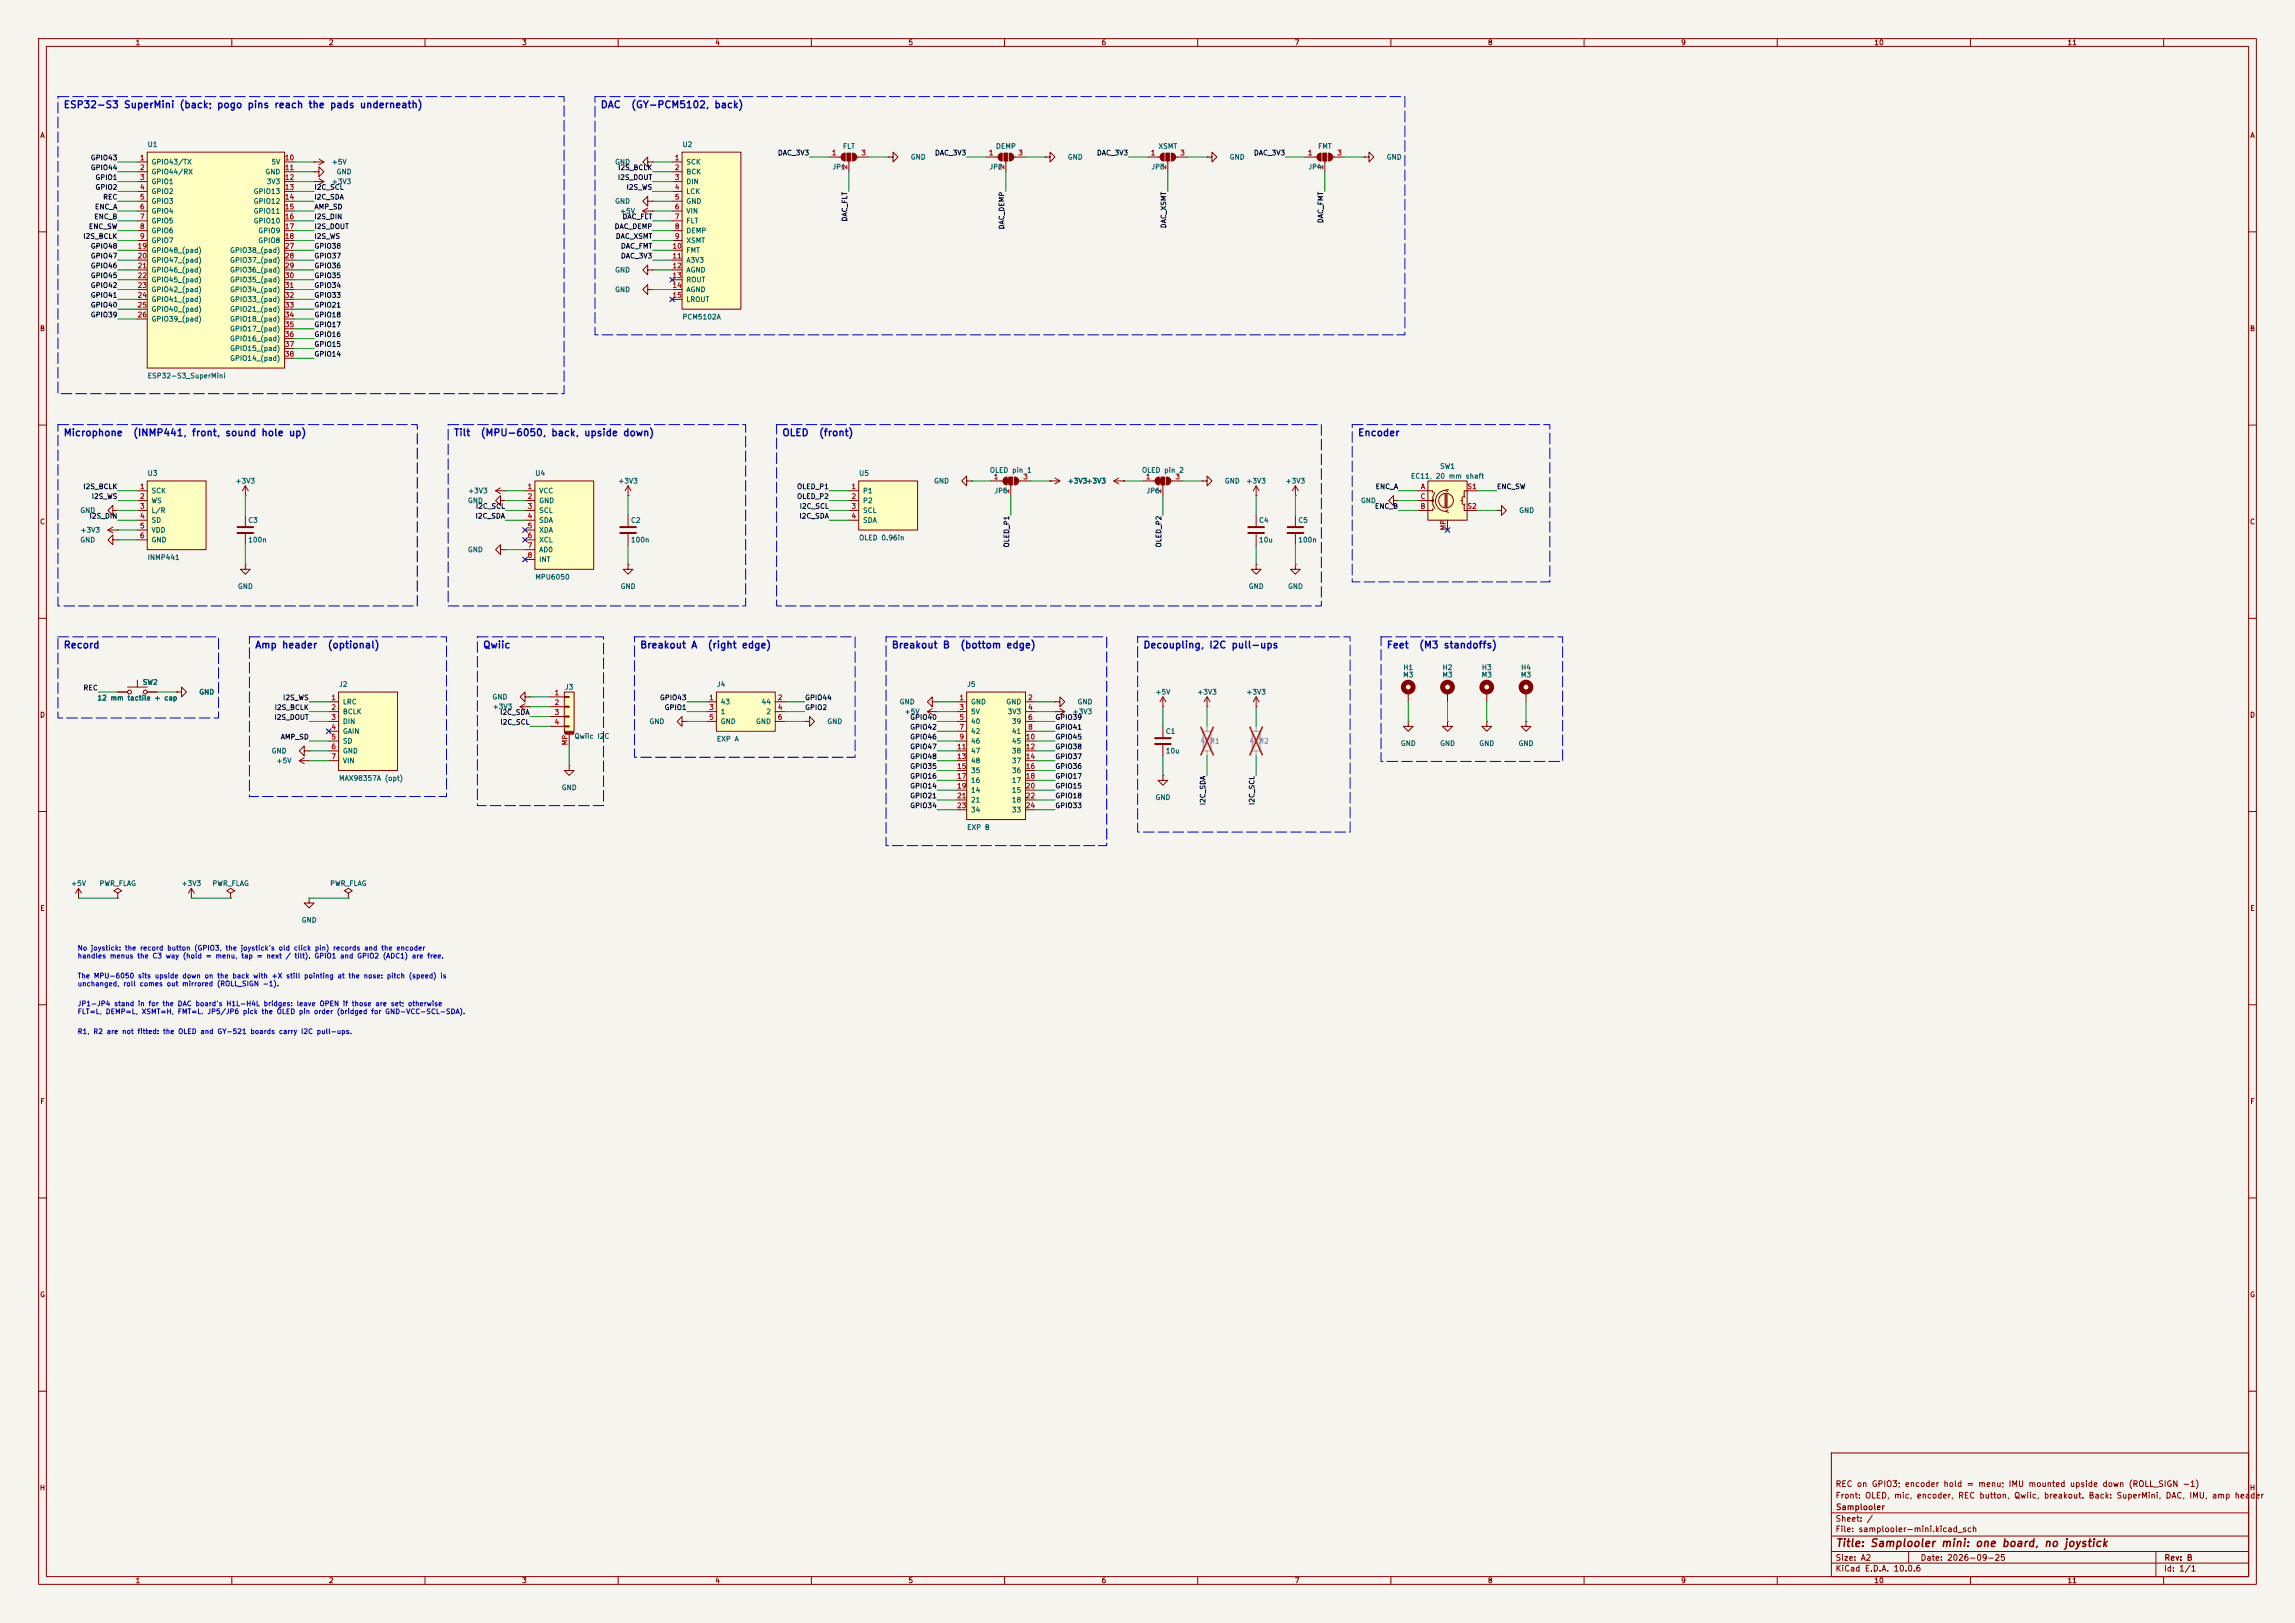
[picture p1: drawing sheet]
<svg xmlns="http://www.w3.org/2000/svg" width="594mm" height="420mm" viewBox="0 0 594 420" stroke-linecap="round" stroke-linejoin="round" font-family="sans-serif">
<defs><g id="words">
<text font-size="2" fill="#840000" x="475" y="400.8">Title: Samplooler mini: one board, no joystick</text>
<g font-size="1.8" fill="#0000c2">
<text x="16.3" y="28.4">ESP32-S3 SuperMini (back; pogo pins reach the pads underneath)</text>
<text x="155.3" y="28.4">DAC</text>
<text x="163.2" y="28.4">(GY-PCM5102, back)</text>
<text x="16.3" y="113.3">Microphone</text>
<text x="34.3" y="113.3">(INMP441, front, sound hole up)</text>
<text x="117.3" y="113.3">Tilt</text>
<text x="124.3" y="113.3">(MPU-6050, back, upside down)</text>
<text x="202.3" y="113.3">OLED</text>
<text x="211.8" y="113.3">(front)</text>
<text x="351.3" y="113.3">Encoder</text>
<text x="16.3" y="168.2">Record</text>
<text x="65.9" y="168.2">Amp header</text>
<text x="84.7" y="168.2">(optional)</text>
<text x="124.9" y="168.2">Qwiic</text>
<text x="165.5" y="168.2">Breakout A</text>
<text x="183" y="168.2">(right edge)</text>
<text x="230.7" y="168.2">Breakout B</text>
<text x="248.4" y="168.2">(bottom edge)</text>
<text x="295.8" y="168.2">Decoupling, I2C pull-ups</text>
<text x="358.8" y="168.2">Feet</text>
<text x="367.2" y="168.2">(M3 standoffs)</text>
</g>
<g font-size="1.5" fill="#840000">
<text x="475" y="388.1">Front: OLED, mic, encoder, REC button, Qwiic, breakout. Back: SuperMini, DAC, IMU, amp header</text>
<text x="475" y="385.1">REC on GPIO3; encoder hold = menu; IMU mounted upside down (ROLL_SIGN -1)</text>
<text x="475" y="394.1">Sheet: /</text>
<text x="475.1" y="391.1">Samplooler</text>
<text x="475" y="396.8">File: samplooler-mini.kicad_sch</text>
<text x="475" y="407">KiCad E.D.A. 10.0.6</text>
<text x="475" y="404.2">Size: A2</text>
<text x="497" y="404.2">Date: 2026-09-25</text>
<text x="560" y="407">Id: 1/1</text>
<text x="560.1" y="404.2">Rev: B</text>
</g>
<g font-size="1.3" fill="#840000">
<text x="35" y="12">1</text>
<text x="85" y="12">2</text>
<text x="135" y="12">3</text>
<text x="185" y="12">4</text>
<text x="235" y="12">5</text>
<text x="285" y="12">6</text>
<text x="335" y="12">7</text>
<text x="385" y="12">8</text>
<text x="435" y="12">9</text>
<text x="485" y="12">10</text>
<text x="535" y="12">11</text>
<text x="10.3" y="36">A</text>
<text x="582.3" y="36">A</text>
<text x="10.2" y="86">B</text>
<text x="582.2" y="86">B</text>
<text x="10.2" y="136">C</text>
<text x="582.2" y="136">C</text>
<text x="10.2" y="186">D</text>
<text x="582.2" y="186">D</text>
<text x="10.3" y="236">E</text>
<text x="582.3" y="236">E</text>
<text x="10.3" y="286">F</text>
<text x="582.3" y="286">F</text>
<text x="10.2" y="336">G</text>
<text x="582.2" y="336">G</text>
<text x="10.2" y="386">H</text>
<text x="582.2" y="386">H</text>
<text x="35" y="410">1</text>
<text x="85" y="410">2</text>
<text x="135" y="410">3</text>
<text x="185" y="410">4</text>
<text x="235" y="410">5</text>
<text x="285" y="410">6</text>
<text x="335" y="410">7</text>
<text x="385" y="410">8</text>
<text x="435" y="410">9</text>
<text x="485" y="410">10</text>
<text x="535" y="410">11</text>
</g>
<g font-size="1.3" fill="#0f0f0f">
<text x="23.4" y="41.8">GPIO43</text>
<text x="201.2" y="40.5">DAC_3V3</text>
<text x="241.9" y="40.5">DAC_3V3</text>
<text x="283.8" y="40.5">DAC_3V3</text>
<text x="324.4" y="40.5">DAC_3V3</text>
<text x="23.4" y="44.3">GPIO44</text>
<text x="24.6" y="46.9">GPIO1</text>
<text x="159.8" y="46.9">I2S_DOUT</text>
<text x="159.9" y="44.3">I2S_BCLK</text>
<text x="24.6" y="49.4">GPIO2</text>
<text x="26.6" y="51.9">REC</text>
<text x="81.3" y="49.4">I2C_SCL</text>
<text x="81.3" y="51.9">I2C_SDA</text>
<text x="162" y="49.4">I2S_WS</text>
<text x="22.9" y="59.6">ENC_SW</text>
<text x="24.3" y="57">ENC_B</text>
<text x="24.4" y="54.5">ENC_A</text>
<text x="81.3" y="54.5">AMP_SD</text>
<text x="81.3" y="57">I2S_DIN</text>
<text x="81.3" y="59.6">I2S_DOUT</text>
<text x="158.9" y="59.6">DAC_DEMP</text>
<text x="161" y="57">DAC_FLT</text>
<text x="219.6" y="57.4" transform="rotate(-90 219.6 57.4)">DAC_FLT</text>
<text x="260.2" y="59.5" transform="rotate(-90 260.2 59.5)">DAC_DEMP</text>
<text x="302.1" y="59.2" transform="rotate(-90 302.1 59.2)">DAC_XSMT</text>
<text x="342.8" y="57.9" transform="rotate(-90 342.8 57.9)">DAC_FMT</text>
<text x="21.4" y="62.1">I2S_BCLK</text>
<text x="23.4" y="64.6">GPIO48</text>
<text x="81.3" y="62.1">I2S_WS</text>
<text x="81.3" y="64.6">GPIO38</text>
<text x="159.2" y="62.1">DAC_XSMT</text>
<text x="160.6" y="64.6">DAC_FMT</text>
<text x="23.4" y="67.2">GPIO47</text>
<text x="23.4" y="69.7">GPIO46</text>
<text x="81.3" y="69.7">GPIO36</text>
<text x="81.3" y="67.2">GPIO37</text>
<text x="160.6" y="67.2">DAC_3V3</text>
<text x="23.4" y="77.3">GPIO41</text>
<text x="23.4" y="72.3">GPIO45</text>
<text x="23.4" y="74.8">GPIO42</text>
<text x="81.3" y="74.8">GPIO34</text>
<text x="81.3" y="72.3">GPIO35</text>
<text x="81.3" y="77.3">GPIO33</text>
<text x="23.4" y="79.9">GPIO40</text>
<text x="23.4" y="82.4">GPIO39</text>
<text x="81.3" y="82.4">GPIO18</text>
<text x="81.3" y="79.9">GPIO21</text>
<text x="81.3" y="87.5">GPIO16</text>
<text x="81.3" y="85">GPIO17</text>
<text x="81.3" y="90">GPIO15</text>
<text x="81.3" y="92.6">GPIO14</text>
<text x="21.4" y="126.9">I2S_BCLK</text>
<text x="23.6" y="129.4">I2S_WS</text>
<text x="123" y="132">I2C_SCL</text>
<text x="206.2" y="129.4">OLED_P2</text>
<text x="206.2" y="126.9">OLED_P1</text>
<text x="206.8" y="132">I2C_SCL</text>
<text x="355.7" y="132">ENC_B</text>
<text x="355.9" y="126.9">ENC_A</text>
<text x="387.3" y="126.9">ENC_SW</text>
<text x="23.1" y="134.5">I2S_DIN</text>
<text x="123" y="134.5">I2C_SDA</text>
<text x="206.8" y="134.5">I2C_SDA</text>
<text x="261.5" y="141.8" transform="rotate(-90 261.5 141.8)">OLED_P1</text>
<text x="300.9" y="141.8" transform="rotate(-90 300.9 141.8)">OLED_P2</text>
<text x="21.5" y="178.9">REC</text>
<text x="71" y="184">I2S_BCLK</text>
<text x="73.1" y="181.5">I2S_WS</text>
<text x="129.3" y="185.3">I2C_SDA</text>
<text x="170.7" y="181.5">GPIO43</text>
<text x="171.9" y="184">GPIO1</text>
<text x="208.3" y="181.5">GPIO44</text>
<text x="208.3" y="184">GPIO2</text>
<text x="70.9" y="186.6">I2S_DOUT</text>
<text x="72.5" y="191.6">AMP_SD</text>
<text x="129.4" y="187.8">I2C_SCL</text>
<text x="235.4" y="191.6">GPIO46</text>
<text x="235.4" y="186.6">GPIO40</text>
<text x="235.4" y="189.1">GPIO42</text>
<text x="273" y="186.6">GPIO39</text>
<text x="273" y="191.6">GPIO45</text>
<text x="273" y="189.1">GPIO41</text>
<text x="235.4" y="194.2">GPIO47</text>
<text x="235.4" y="196.7">GPIO48</text>
<text x="273" y="194.2">GPIO38</text>
<text x="273" y="196.7">GPIO37</text>
<text x="235.4" y="201.8">GPIO16</text>
<text x="235.4" y="199.3">GPIO35</text>
<text x="273" y="201.8">GPIO17</text>
<text x="273" y="199.3">GPIO36</text>
<text x="235.4" y="204.3">GPIO14</text>
<text x="235.4" y="209.4">GPIO34</text>
<text x="235.4" y="206.9">GPIO21</text>
<text x="273" y="209.4">GPIO33</text>
<text x="273" y="206.9">GPIO18</text>
<text x="273" y="204.3">GPIO15</text>
<text x="312.3" y="208.5" transform="rotate(-90 312.3 208.5)">I2C_SDA</text>
<text x="325" y="208.4" transform="rotate(-90 325 208.4)">I2C_SCL</text>
</g>
<g font-size="1.3" fill="#a90000">
<text x="36.1" y="41.8">1</text>
<text x="73.6" y="41.8">10</text>
<text x="174.5" y="41.8">1</text>
<text x="215.2" y="40.5">1</text>
<text x="222.8" y="40.5">3</text>
<text x="255.8" y="40.5">1</text>
<text x="263.4" y="40.5">3</text>
<text x="297.7" y="40.5">1</text>
<text x="305.3" y="40.5">3</text>
<text x="338.4" y="40.5">1</text>
<text x="346" y="40.5">3</text>
<text x="36.1" y="44.3">2</text>
<text x="36.1" y="46.9">3</text>
<text x="73.6" y="44.3">11</text>
<text x="73.6" y="46.9">12</text>
<text x="174.5" y="44.3">2</text>
<text x="174.5" y="46.9">3</text>
<text x="219.6" y="43.9" transform="rotate(-90 219.6 43.9)">2</text>
<text x="260.2" y="43.9" transform="rotate(-90 260.2 43.9)">2</text>
<text x="302.1" y="43.9" transform="rotate(-90 302.1 43.9)">2</text>
<text x="342.8" y="43.9" transform="rotate(-90 342.8 43.9)">2</text>
<text x="36.1" y="49.4">4</text>
<text x="36.1" y="51.9">5</text>
<text x="73.6" y="49.4">13</text>
<text x="73.6" y="51.9">14</text>
<text x="174.5" y="49.4">4</text>
<text x="174.5" y="51.9">5</text>
<text x="36.1" y="54.5">6</text>
<text x="36.1" y="57">7</text>
<text x="36.1" y="59.6">8</text>
<text x="73.6" y="54.5">15</text>
<text x="73.6" y="57">16</text>
<text x="73.6" y="59.6">17</text>
<text x="174.5" y="54.5">6</text>
<text x="174.5" y="57">7</text>
<text x="174.5" y="59.6">8</text>
<text x="35.5" y="64.6">19</text>
<text x="36.1" y="62.1">9</text>
<text x="73.6" y="62.1">18</text>
<text x="73.6" y="64.6">27</text>
<text x="173.9" y="64.6">10</text>
<text x="174.5" y="62.1">9</text>
<text x="35.5" y="67.2">20</text>
<text x="35.5" y="69.7">21</text>
<text x="73.6" y="67.2">28</text>
<text x="73.6" y="69.7">29</text>
<text x="173.9" y="67.2">11</text>
<text x="173.9" y="69.7">12</text>
<text x="35.5" y="72.3">22</text>
<text x="35.5" y="74.8">23</text>
<text x="35.5" y="77.3">24</text>
<text x="73.6" y="72.3">30</text>
<text x="73.6" y="74.8">31</text>
<text x="73.6" y="77.3">32</text>
<text x="173.9" y="72.3">13</text>
<text x="173.9" y="74.8">14</text>
<text x="173.9" y="77.3">15</text>
<text x="35.5" y="79.9">25</text>
<text x="35.5" y="82.4">26</text>
<text x="73.6" y="79.9">33</text>
<text x="73.6" y="82.4">34</text>
<text x="73.6" y="85">35</text>
<text x="73.6" y="87.5">36</text>
<text x="73.6" y="90">37</text>
<text x="73.6" y="92.6">38</text>
<text x="257.1" y="124.3">1</text>
<text x="264.7" y="124.3">3</text>
<text x="296.4" y="124.3">1</text>
<text x="304.1" y="124.3">3</text>
<text x="36.1" y="126.9">1</text>
<text x="36.1" y="129.4">2</text>
<text x="36.1" y="131.9">3</text>
<text x="136.4" y="126.9">1</text>
<text x="136.4" y="129.4">2</text>
<text x="136.4" y="131.9">3</text>
<text x="220.2" y="126.9">1</text>
<text x="220.2" y="129.4">2</text>
<text x="220.2" y="131.9">3</text>
<text x="261.5" y="127.7" transform="rotate(-90 261.5 127.7)">2</text>
<text x="300.9" y="127.7" transform="rotate(-90 300.9 127.7)">2</text>
<text x="367.5" y="131.9">B</text>
<text x="367.5" y="129.4">C</text>
<text x="367.6" y="126.9">A</text>
<text x="379.7" y="126.9">S1</text>
<text x="379.7" y="131.9">S2</text>
<text x="36.1" y="134.5">4</text>
<text x="36.1" y="137">5</text>
<text x="136.4" y="134.5">4</text>
<text x="136.4" y="137">5</text>
<text x="220.2" y="134.5">4</text>
<text x="374.5" y="137.4" transform="rotate(-90 374.5 137.4)">MP</text>
<text x="36.1" y="139.6">6</text>
<text x="136.4" y="139.6">6</text>
<text x="136.4" y="142.1">7</text>
<text x="136.4" y="144.6">8</text>
<text x="85.6" y="181.5">1</text>
<text x="85.6" y="184">2</text>
<text x="143.4" y="180.2">1</text>
<text x="143.4" y="182.7">2</text>
<text x="143.4" y="185.3">3</text>
<text x="183.4" y="181.5">1</text>
<text x="183.4" y="184">3</text>
<text x="201.2" y="181.5">2</text>
<text x="201.2" y="184">4</text>
<text x="248.2" y="181.5">1</text>
<text x="248.2" y="184">3</text>
<text x="266" y="181.5">2</text>
<text x="266" y="184">4</text>
<text x="85.6" y="186.6">3</text>
<text x="85.6" y="189.1">4</text>
<text x="85.6" y="191.6">5</text>
<text x="143.4" y="187.8">4</text>
<text x="183.4" y="186.6">5</text>
<text x="201.2" y="186.6">6</text>
<text x="248.2" y="186.6">5</text>
<text x="248.2" y="189.1">7</text>
<text x="248.2" y="191.6">9</text>
<text x="265.4" y="191.6">10</text>
<text x="266" y="186.6">6</text>
<text x="266" y="189.1">8</text>
<text x="85.6" y="194.2">6</text>
<text x="85.6" y="196.7">7</text>
<text x="147.2" y="193" transform="rotate(-90 147.2 193)">MP</text>
<text x="247.6" y="194.2">11</text>
<text x="247.6" y="196.7">13</text>
<text x="265.4" y="194.2">12</text>
<text x="265.4" y="196.7">14</text>
<text x="247.6" y="199.3">15</text>
<text x="247.6" y="201.8">17</text>
<text x="265.4" y="199.3">16</text>
<text x="265.4" y="201.8">18</text>
<text x="247.6" y="204.3">19</text>
<text x="247.6" y="206.9">21</text>
<text x="247.6" y="209.4">23</text>
<text x="265.4" y="204.3">20</text>
<text x="265.4" y="206.9">22</text>
<text x="265.4" y="209.4">24</text>
</g>
<g font-size="1.3" fill="#006464">
<text x="38.1" y="38.3">U1</text>
<text x="176.5" y="38.3">U2</text>
<text x="218" y="38.8">FLT</text>
<text x="235.6" y="41.6">GND</text>
<text x="257.7" y="38.8">DEMP</text>
<text x="276.2" y="41.6">GND</text>
<text x="299.7" y="38.8">XSMT</text>
<text x="318.1" y="41.6">GND</text>
<text x="341" y="38.8">FMT</text>
<text x="358.8" y="41.6">GND</text>
<text x="39.1" y="42.9">GPIO43/TX</text>
<text x="39.1" y="45.4">GPIO44/RX</text>
<text x="39.1" y="48">GPIO1</text>
<text x="68.5" y="45.4">GND</text>
<text x="68.9" y="48">3V3</text>
<text x="70.1" y="42.9">5V</text>
<text x="85.7" y="48">+3V3</text>
<text x="85.7" y="42.9">+5V</text>
<text x="87" y="45.4">GND</text>
<text x="159.1" y="42.9">GND</text>
<text x="177.5" y="42.9">SCK</text>
<text x="177.5" y="45.4">BCK</text>
<text x="177.5" y="48">DIN</text>
<text x="215.3" y="44.1">JP1</text>
<text x="256" y="44.1">JP2</text>
<text x="297.9" y="44.1">JP3</text>
<text x="338.5" y="44.1">JP4</text>
<text x="39.1" y="50.5">GPIO2</text>
<text x="39.1" y="53">GPIO3</text>
<text x="65.5" y="50.5">GPIO13</text>
<text x="65.5" y="53">GPIO12</text>
<text x="159.1" y="53">GND</text>
<text x="177.5" y="50.5">LCK</text>
<text x="177.5" y="53">GND</text>
<text x="39.1" y="55.6">GPIO4</text>
<text x="39.1" y="58.1">GPIO5</text>
<text x="65.5" y="55.6">GPIO11</text>
<text x="65.5" y="58.1">GPIO10</text>
<text x="160.3" y="55.6">+5V</text>
<text x="177.5" y="55.6">VIN</text>
<text x="177.5" y="58.1">FLT</text>
<text x="39.1" y="60.7">GPIO6</text>
<text x="39.1" y="63.2">GPIO7</text>
<text x="39.1" y="65.7">GPIO48_(pad)</text>
<text x="59.4" y="65.7">GPIO38_(pad)</text>
<text x="66.7" y="60.7">GPIO9</text>
<text x="66.7" y="63.2">GPIO8</text>
<text x="177.5" y="60.7">DEMP</text>
<text x="177.5" y="63.2">XSMT</text>
<text x="177.5" y="65.7">FMT</text>
<text x="39.1" y="68.3">GPIO47_(pad)</text>
<text x="39.1" y="70.8">GPIO46_(pad)</text>
<text x="59.4" y="68.3">GPIO37_(pad)</text>
<text x="59.4" y="70.8">GPIO36_(pad)</text>
<text x="159.1" y="70.8">GND</text>
<text x="177.5" y="68.3">A3V3</text>
<text x="177.5" y="70.8">AGND</text>
<text x="39.1" y="73.4">GPIO45_(pad)</text>
<text x="39.1" y="75.9">GPIO42_(pad)</text>
<text x="59.4" y="73.4">GPIO35_(pad)</text>
<text x="59.4" y="75.9">GPIO34_(pad)</text>
<text x="159.1" y="75.9">GND</text>
<text x="177.5" y="73.4">ROUT</text>
<text x="177.5" y="75.9">AGND</text>
<text x="39.1" y="78.4">GPIO41_(pad)</text>
<text x="39.1" y="81">GPIO40_(pad)</text>
<text x="39.1" y="83.5">GPIO39_(pad)</text>
<text x="59.4" y="78.4">GPIO33_(pad)</text>
<text x="59.4" y="81">GPIO21_(pad)</text>
<text x="59.4" y="83.5">GPIO18_(pad)</text>
<text x="176.5" y="83">PCM5102A</text>
<text x="177.5" y="78.4">LROUT</text>
<text x="59.4" y="86.1">GPIO17_(pad)</text>
<text x="59.4" y="88.6">GPIO16_(pad)</text>
<text x="59.4" y="91.1">GPIO15_(pad)</text>
<text x="59.4" y="93.7">GPIO14_(pad)</text>
<text x="38.1" y="98.2">ESP32-S3_SuperMini</text>
<text x="38.1" y="123.4">U3</text>
<text x="60.8" y="125.4">+3V3</text>
<text x="138.4" y="123.4">U4</text>
<text x="159.9" y="125.4">+3V3</text>
<text x="222.2" y="123.4">U5</text>
<text x="241.6" y="125.4">GND</text>
<text x="256.1" y="122.6">OLED pin 1</text>
<text x="276.2" y="125.4">+3V3+3V3</text>
<text x="295.5" y="122.6">OLED pin 2</text>
<text x="316.9" y="125.4">GND</text>
<text x="322.5" y="125.4">+3V3</text>
<text x="332.6" y="125.4">+3V3</text>
<text x="365.1" y="124.2">EC11, 20 mm shaft</text>
<text x="372.6" y="121.6">SW1</text>
<text x="39.1" y="128">SCK</text>
<text x="39.1" y="130.5">WS</text>
<text x="121" y="130.5">GND</text>
<text x="121" y="128">+3V3</text>
<text x="139.4" y="128">VCC</text>
<text x="139.4" y="130.5">GND</text>
<text x="223.2" y="128">P1</text>
<text x="223.2" y="130.5">P2</text>
<text x="257.2" y="128">JP5</text>
<text x="296.6" y="128">JP6</text>
<text x="352.1" y="130.5">GND</text>
<text x="20.6" y="133">GND</text>
<text x="39.1" y="133">L/R</text>
<text x="39.1" y="135.6">SD</text>
<text x="64.1" y="135.6">C3</text>
<text x="139.4" y="133">SCL</text>
<text x="139.4" y="135.6">SDA</text>
<text x="163.2" y="135.6">C2</text>
<text x="223.2" y="133">SCL</text>
<text x="223.2" y="135.6">SDA</text>
<text x="325.7" y="135.6">C4</text>
<text x="335.9" y="135.6">C5</text>
<text x="393.1" y="133">GND</text>
<text x="20.6" y="140.7">GND</text>
<text x="20.7" y="138.1">+3V3</text>
<text x="39.1" y="138.1">VDD</text>
<text x="39.1" y="140.7">GND</text>
<text x="64.1" y="140.7">100n</text>
<text x="121" y="143.2">GND</text>
<text x="139.4" y="138.1">XDA</text>
<text x="139.4" y="140.7">XCL</text>
<text x="139.4" y="143.2">AD0</text>
<text x="163.2" y="140.7">100n</text>
<text x="222.2" y="140.1">OLED 0.96in</text>
<text x="325.7" y="140.7">10u</text>
<text x="335.9" y="140.7">100n</text>
<text x="38.1" y="145.2">INMP441</text>
<text x="139.4" y="145.7">INT</text>
<text x="61.4" y="152.7">GND</text>
<text x="138.4" y="150.3">MPU6050</text>
<text x="160.5" y="152.7">GND</text>
<text x="323.1" y="152.7">GND</text>
<text x="333.2" y="152.7">GND</text>
<text x="363.1" y="173.7">H1</text>
<text x="373.3" y="173.7">H2</text>
<text x="383.4" y="173.7">H3</text>
<text x="393.6" y="173.7">H4</text>
<text x="36.8" y="177.5">SW2</text>
<text x="87.6" y="178">J2</text>
<text x="146.1" y="178.8">J3</text>
<text x="185.4" y="178">J4</text>
<text x="250.2" y="178">J5</text>
<text x="363" y="175.6">M3</text>
<text x="373.2" y="175.6">M3</text>
<text x="383.4" y="175.6">M3</text>
<text x="393.5" y="175.6">M3</text>
<text x="25.1" y="181.6">12 mm tactile + cap</text>
<text x="51.4" y="180">GND</text>
<text x="88.6" y="182.6">LRC</text>
<text x="88.6" y="185.1">BCLK</text>
<text x="127.3" y="181.3">GND</text>
<text x="127.4" y="183.8">+3V3</text>
<text x="186.4" y="182.6">43</text>
<text x="186.4" y="185.1">1</text>
<text x="197" y="182.6">44</text>
<text x="198.2" y="185.1">2</text>
<text x="232.7" y="182.6">GND</text>
<text x="234" y="185.1">+5V</text>
<text x="251.2" y="182.6">GND</text>
<text x="251.2" y="185.1">5V</text>
<text x="260.3" y="182.6">GND</text>
<text x="260.7" y="185.1">3V3</text>
<text x="277.5" y="185.1">+3V3</text>
<text x="278.8" y="182.6">GND</text>
<text x="298.9" y="180">+5V</text>
<text x="309.8" y="180">+3V3</text>
<text x="322.5" y="180">+3V3</text>
<text x="88.6" y="187.7">DIN</text>
<text x="88.6" y="190.2">GAIN</text>
<text x="148.6" y="191.5">Qwiic I2C</text>
<text x="168" y="187.7">GND</text>
<text x="186.4" y="187.7">GND</text>
<text x="195.5" y="187.7">GND</text>
<text x="214" y="187.7">GND</text>
<text x="251.2" y="187.7">40</text>
<text x="251.2" y="190.2">42</text>
<text x="261.8" y="187.7">39</text>
<text x="261.8" y="190.2">41</text>
<text x="301.6" y="190.2">C1</text>
<text x="70.2" y="195.3">GND</text>
<text x="71.4" y="197.8">+5V</text>
<text x="88.6" y="192.7">SD</text>
<text x="88.6" y="195.3">GND</text>
<text x="88.6" y="197.8">VIN</text>
<text x="185.4" y="192.2">EXP A</text>
<text x="251.2" y="192.7">46</text>
<text x="251.2" y="195.3">47</text>
<text x="251.2" y="197.8">48</text>
<text x="261.8" y="192.7">45</text>
<text x="261.8" y="195.3">38</text>
<text x="261.8" y="197.8">37</text>
<text x="301.6" y="195.3">10u</text>
<text x="362.4" y="193.3">GND</text>
<text x="372.6" y="193.3">GND</text>
<text x="382.7" y="193.3">GND</text>
<text x="392.9" y="193.3">GND</text>
<text x="87.6" y="202.3">MAX98357A (opt)</text>
<text x="251.2" y="200.4">35</text>
<text x="251.2" y="202.9">16</text>
<text x="261.8" y="200.4">36</text>
<text x="261.8" y="202.9">17</text>
<text x="145.3" y="204.8">GND</text>
<text x="251.2" y="205.4">14</text>
<text x="251.2" y="208">21</text>
<text x="261.8" y="205.4">15</text>
<text x="261.8" y="208">18</text>
<text x="298.9" y="207.3">GND</text>
<text x="250.2" y="215">EXP B</text>
<text x="251.2" y="210.5">34</text>
<text x="261.8" y="210.5">33</text>
<text x="18.3" y="229.6">+5V</text>
<text x="25.6" y="229.6">PWR_FLAG</text>
<text x="46.9" y="229.6">+3V3</text>
<text x="54.8" y="229.6">PWR_FLAG</text>
<text x="85.3" y="229.6">PWR_FLAG</text>
<text x="77.9" y="239.1">GND</text>
</g>
<g font-size="1.3" fill="#939391">
<text x="310.6" y="192.7">4k7</text>
<text x="313.1" y="192.7">R1</text>
<text x="323.3" y="192.7">4k7</text>
<text x="325.8" y="192.7">R2</text>
</g>
<g font-size="1.3" fill="#0000c2">
<text x="20" y="246.3">No joystick: the record button (GPIO3, the joystick's old click pin) records and the encoder</text>
<text x="20" y="248.3">handles menus the C3 way (hold = menu, tap = next / tilt). GPIO1 and GPIO2 (ADC1) are free.</text>
<text x="20" y="253.5">The MPU-6050 sits upside down on the back with +X still pointing at the nose: pitch (speed) is</text>
<text x="20" y="255.5">unchanged, roll comes out mirrored (ROLL_SIGN -1).</text>
<text x="20" y="260.7">JP1-JP4 stand in for the DAC board's H1L-H4L bridges: leave OPEN if those are set; otherwise</text>
<text x="20" y="262.7">FLT=L, DEMP=L, XSMT=H, FMT=L. JP5/JP6 pick the OLED pin order (bridged for GND-VCC-SCL-SDA).</text>
<text x="20" y="267.9">R1, R2 are not fitted: the OLED and GY-521 boards carry I2C pull-ups.</text>
</g>
<text font-size=".4" fill="#840000" x="146" y="189.9">Mounting</text>
</g></defs>
<path d="M0 0h594v420h-594z" fill="#f5f4ef" stroke="#f5f4ef" stroke-width=".26"/>
<g fill="none" stroke="#840000" stroke-width=".26">
<path d="M10 10h574v400h-574zM12 12h570v396h-570zM60 10v2M110 10v2M160 10v2M210 10v2M260 10v2M310 10v2M360 10v2M410 10v2M460 10v2M510 10v2"/>
<path d="M560 10v2M301.2 39.6v2.1M303.3 39.6v2.1M297.2 40.6h3M302.3 41.7v2.8M304.3 40.6h3M10 60h2M582 60h2M10 110h2M582 110h2M256.5 124.5h3.1M260.6 123.4v2.1"/>
<path d="M261.6 125.5v2.8M262.6 123.4v2.1M263.7 124.5h3M271.8 124.5h.1M271.8 124.5h2.5M273 123.7l1.3 .8M274.3 124.5l-1.3 .7M295.9 124.5h3.1M300 123.4v2.1M301 125.5v2.8M302 123.4v2.1M303 124.5h3.1"/>
<path d="M10 160h2M582 160h2M135.9 180.3v-1.2l-1.3 1.2 1.3 1.3v-1.3h1.3M137.2 180.3h.1M147.3 198.1v1.3h1.3l-1.3 1.3-1.3-1.3h1.3M147.3 198.1h.1M10 210h2M582 210h2M10 260h2M582 260h2M10 310h2M582 310h2"/>
<path d="M10 360h2M474 376h108v32h-108zM582 360h2M474 397.5h108M474 391.5h108M60 408v2M110 408v2M160 408v2M210 408v2M260 408v2M310 408v2M360 408v2"/>
<path d="M410 408v2M460 408v2M474 404.5h108M474 401.5h108M494 401.5v3M510 408v2M558 401.5v6.5M560 408v2"/>
</g>
<g fill="#840000" stroke="#840000" stroke-width=".26">
<path d="M300.5 39.9l.7-.3v2.1a1.02 1.02 0 0 1-.9-.7 1.02 1.02 0 0 1 .2-1.1z"/>
<path d="M301.8 39.6h1v2.1h-1z"/>
<path d="M303.3 39.6a1.02 1.02 0 0 1 1 1 1.02 1.02 0 0 1-1 1.1z"/>
<path d="M300 124h.5v1h-.5z"/>
<path d="M299.3 123.7l.7-.3v2.1a1.02 1.02 0 0 1-1-.7 1.02 1.02 0 0 1 .3-1.1z"/>
<path d="M300.5 123.4h1v2.1h-1z"/>
<path d="M302 123.4a1.02 1.02 0 0 1 1 1.1 1.02 1.02 0 0 1-1 1z"/>
<path d="M260.6 124h.5v1h-.5z"/>
<path d="M259.9 123.7l.7-.3v2.1a1.02 1.02 0 0 1-.9-.7 1.02 1.02 0 0 1 .2-1.1z"/>
<path d="M261.1 123.4h1v2.1h-1z"/>
<path d="M262.6 123.4a1.02 1.02 0 0 1 1 1.1 1.02 1.02 0 0 1-1 1z"/>
</g>
<path d="M146 179.1h2.6v10.1h-2.6z" fill="#ffffc2"/>
<g fill="none" stroke="#840000" stroke-width=".26">
<path d="M312.4 40.6h1.3v-1.2l1.3 1.2-1.3 1.3v-1.3M312.4 40.6h.1M63.5 128.3h.1M63.5 125.7l-.8 1.3M63.5 125.7l.8 1.3M63.5 125.7v2.6M288.3 124.5l1.3 .7M288.3 124.5h2.5M289.6 123.7l-1.3 .8M290.8 124.5h.1M311.1 124.5h1.3v-1.3l1.3 1.3-1.3 1.2v-1.2M311.1 124.5h.1"/>
<path d="M146 179.1h2.6v10.1h-2.6zM78.7 194.3v-1.3l-1.2 1.3 1.2 1.3v-1.3h1.3M80 194.3h.1M134.6 182.9h2.6M134.6 182.9l1.3 .7M135.9 182.1l-1.3 .8M137.2 182.9h.1M142.2 180.3h3.8M142.2 182.9h3.8M142.2 185.4h3.8M142.2 188h3.8M146 180.2h1.3v.3h-1.3z"/>
<path d="M146 182.8h1.3v.2h-1.3zM146 185.3h1.3v.2h-1.3zM146 187.8h1.3v.3h-1.3zM146.3 190h2M147.3 190v3"/>
</g>
<path d="M87.6 179.1h15.3v20.3h-15.3z" fill="#ffffc2"/>
<g fill="none" stroke="#840000" stroke-width=".26">
<path d="M341.9 39.6v2.1M343.9 39.6v2.1M337.8 40.6h3.1M342.9 41.7v2.8M344.9 40.6h3.1M353.1 40.6h1.2v-1.2l1.3 1.2-1.3 1.3v-1.3M353.1 40.6h.1M162.6 128.3h.1M162.6 125.7l-.8 1.3M162.6 125.7l.7 1.3M162.6 125.7v2.6M162.6 133.4v2.7"/>
<path d="M162.6 138.2v2.8M325.1 128.3h.1M325.1 125.7l-.7 1.3M325.1 125.7l.8 1.3M325.1 125.7v2.6M335.3 128.3h.1M335.3 125.7l-.8 1.3M335.3 125.7l.7 1.3M335.3 125.7v2.6M45.7 179.1h1.3v-1.3l1.3 1.3-1.3 1.2v-1.2M45.7 179.1h.1M87.6 179.1h15.3v20.3h-15.3z"/>
<path d="M77.5 196.9h2.5M77.5 196.9l1.2 .7M78.7 196.1l-1.2 .8M80 196.9h.1M85.1 181.6h2.5M85.1 184.2h2.5M85.1 186.7h2.5M85.1 189.2h2.5M85.1 191.8h2.5M85.1 194.3h2.5M85.1 196.9h2.5M176.5 186.7v-1.3l-1.2 1.3 1.2 1.3v-1.3h1.3"/>
<path d="M177.8 186.7h.1"/>
</g>
<g fill="#840000" stroke="#840000" stroke-width=".26">
<path d="M341.2 39.9l.7-.3v2.1a1.02 1.02 0 0 1-.9-.7 1.02 1.02 0 0 1 .2-1.1z"/>
<path d="M342.4 39.6h1v2.1h-1z"/>
<path d="M343.9 39.6a1.02 1.02 0 0 1 1 1 1.02 1.02 0 0 1-1 1.1z"/>
</g>
<path d="M160.5 136.4h4.1M160.5 137.9h4.1" fill="none" stroke="#840000" stroke-width=".51"/>
<path d="M185.4 179.1h15.3v10.1h-15.3z" fill="#ffffc2"/>
<g fill="none" stroke="#840000" stroke-width=".26">
<path d="M270.5 40.6h1.3v-1.2l1.2 1.2-1.2 1.3v-1.3M270.5 40.6h.1M27.9 137.2l1.3 .7M27.9 137.2h2.6M29.2 132.1v-1.3l-1.3 1.3 1.3 1.3v-1.3h1.3M29.2 136.4l-1.3 .8M30.5 137.2h.1M30.5 132.1h.1M63.5 133.4v2.7M63.5 138.2v2.8M30.5 179.1h2.5M33 177.8h5.1"/>
<path d="M35.6 176v1.8M38.1 179.1h2.5M185.4 179.1h15.3v10.1h-15.3zM182.9 181.6h2.5M182.9 184.2h2.5M182.9 186.7h2.5M200.7 181.6h2.5M200.7 184.2h2.5M200.7 186.7h2.5M208.3 186.7h1.2v-1.3l1.3 1.3-1.3 1.3v-1.3M208.3 186.7h.1M20.3 232.4h.1"/>
<path d="M20.3 229.9l-.7 1.2M20.3 229.9l.8 1.2M20.3 229.9v2.5M30.5 231.1l1-.6-1-.6-1 .6 1 .6v1.3M30.5 232.4h.1M49.5 232.4h.1M49.5 229.9l-.7 1.2M49.5 229.9l.8 1.2M49.5 229.9v2.5M59.7 231.1l1-.6-1-.6-1 .6 1 .6v1.3M59.7 232.4h.1M80 232.4v1.3h1.3l-1.3 1.3-1.3-1.3h1.3"/>
<path d="M80 232.4h.1M90.2 231.1l1-.6-1-.6-1 .6 1 .6v1.3M90.2 232.4h.1"/>
<circle cx="33.5" cy="179.1" r=".51"/>
<circle cx="37.6" cy="179.1" r=".51"/>
</g>
<path d="M61.5 136.4h4M61.5 137.9h4" fill="none" stroke="#840000" stroke-width=".51"/>
<path d="M38.1 124.5h15.2v17.7h-15.2z" fill="#ffffc2"/>
<g fill="none" stroke="#840000" stroke-width=".26">
<path d="M29.2 139.7v-1.3l-1.3 1.3 1.3 1.3v-1.3h1.3M30.5 139.7h.1M35.6 127h2.5M35.6 129.5h2.5M35.6 132.1h2.5M35.6 134.6h2.5M35.6 137.2h2.5M35.6 139.7h2.5M38.1 124.5h15.2v17.7h-15.2zM364.5 186.7v1.3h1.3l-1.3 1.2-1.3-1.2h1.3M364.5 186.7h.1M374.6 186.7v1.3h1.3l-1.3 1.2-1.2-1.2h1.2"/>
<path d="M374.6 186.7h.1"/>
</g>
<path d="M222.2 124.5h15.3v12.7h-15.3z" fill="#ffffc2"/>
<g fill="none" stroke="#840000" stroke-width=".26">
<path d="M219.7 127h2.5M219.7 129.5h2.5M219.7 132.1h2.5M219.7 134.6h2.5M222.2 124.5h15.3v12.7h-15.3zM250.2 124.5v-1.3l-1.3 1.3 1.3 1.2v-1.2h1.3M251.5 124.5h.1M325.1 133.4v2.7M325.1 138.2v2.8M360.7 129.5v-1.2l-1.3 1.2 1.3 1.3v-1.3h1.2M361.9 129.5h.1M387.3 132.1h1.3v-1.3l1.3 1.3-1.3 1.3v-1.3"/>
<path d="M387.3 132.1h.1M325.1 146.1v1.2h1.3l-1.3 1.3-1.3-1.3h1.3M325.1 146.1h.1"/>
</g>
<path d="M323.1 136.4h4.1M323.1 137.9h4.1" fill="none" stroke="#840000" stroke-width=".51"/>
<path d="M369.6 124.5h10.1v10.1h-10.1z" fill="#ffffc2"/>
<g fill="none" stroke="#840000" stroke-width=".26">
<path d="M218.7 39.6v2.1M220.7 39.6v2.1M166.4 54.6l1.2 .8M166.4 54.6h2.5M167.6 52.1v-1.3l-1.2 1.3 1.2 1.2v-1.2h1.3M167.6 41.9v-1.3l-1.2 1.3 1.2 1.3v-1.3h1.3M167.6 53.8l-1.2 .8M168.9 52.1h.1M168.9 41.9h.1M168.9 54.6h.1M214.6 40.6h3.1M219.7 41.7v2.8"/>
<path d="M221.7 40.6h3.1M229.9 40.6h1.2v-1.2l1.3 1.2-1.3 1.3v-1.3M229.9 40.6h.1M167.6 69.9v-1.3l-1.2 1.3 1.2 1.2v-1.2h1.3M167.6 74.9v-1.2l-1.2 1.2 1.2 1.3v-1.3h1.3M168.9 69.9h.1M168.9 74.9h.1M367 127h3.8v.5M367 129.5h3.8v1.1l.5 1M369.6 124.5h10.1v10.1h-10.1zM370.8 131.6v.5h-3.8M371.3 127.5l-.5 1v1h-.5"/>
<path d="M374 127.8v3.5M374.3 126.9a2.73 2.73 0 0 0-2.8 2.7 2.73 2.73 0 0 0 2.8 2.7M374.3 127.8v3.5M374.5 127.8v3.5M374.6 134.6v2.6M374.8 132l-.7 .3 .8 .3M374.9 126.6l-.8 .3 .7 .4M378.1 129.5h.4M378.5 128.5v2.1M379 130.6v1.5h3.3M382.3 127h-3.3v1.5M364.5 179.1v2.5"/>
<path d="M301 200.7v1.2h1.3l-1.3 1.3-1.3-1.3h1.3M301 200.7h.1"/>
<circle cx="374.3" cy="129.5" r="1.91"/>
<circle cx="379" cy="130.6" r=".13"/>
<circle cx="379" cy="128.5" r=".13"/>
</g>
<g fill="#840000" stroke="#840000" stroke-width=".26">
<path d="M218 39.9l.7-.3v2.1a1.02 1.02 0 0 1-.9-.7 1.02 1.02 0 0 1 .2-1.1z"/>
<path d="M219.2 39.6h1v2.1h-1z"/>
<path d="M220.7 39.6a1.02 1.02 0 0 1 1 1 1.02 1.02 0 0 1-1 1.1z"/>
<circle cx="370.8" cy="129.5" r=".25"/>
</g>
<circle cx="364.5" cy="177.8" r="1.27" fill="none" stroke="#840000" stroke-width="1.3"/>
<path d="M176.5 39.4h15.3v40.6h-15.3z" fill="#ffffc2"/>
<g fill="none" stroke="#840000" stroke-width=".26">
<path d="M176.5 39.4h15.3v40.6h-15.3zM259.3 39.6v2.1M261.4 39.6v2.1M174 41.9h2.5M174 44.5h2.5M174 47h2.5M174 49.5h2.5M174 52.1h2.5M174 54.6h2.5M174 57.2h2.5M174 59.7h2.5M255.3 40.6h3"/>
<path d="M260.3 41.7v2.8M262.4 40.6h3M174 62.2h2.5M174 64.8h2.5M174 67.3h2.5M174 69.9h2.5M174 72.4h2.5M174 74.9h2.5M174 77.5h2.5M128.3 127l1.2 .8M128.3 127h2.5M129.5 126.2l-1.2 .8"/>
<path d="M130.8 127h.1M129.5 142.2v-1.2l-1.2 1.2 1.2 1.3v-1.3h1.3M130.8 142.2h.1M395 179.1v2.5"/>
</g>
<circle cx="395" cy="177.8" r="1.27" fill="none" stroke="#840000" stroke-width="1.3"/>
<g fill="#840000" stroke="#840000" stroke-width=".26">
<path d="M258.6 39.9l.7-.3v2.1a1.02 1.02 0 0 1-.9-.7 1.02 1.02 0 0 1 .2-1.1z"/>
<path d="M259.8 39.6h1.1v2.1h-1.1z"/>
<path d="M261.4 39.6a1.02 1.02 0 0 1 1 1 1.02 1.02 0 0 1-1 1.1z"/>
</g>
<path d="M138.4 124.5h15.3v22.8h-15.3z" fill="#ffffc2"/>
<g fill="none" stroke="#840000" stroke-width=".26">
<path d="M81.3 41.9h.1M81.3 41.9h2.5M82.5 41.1l1.3 .8M83.8 41.9l-1.3 .8M129.5 129.5v-1.2l-1.2 1.2 1.2 1.3v-1.3h1.3M130.8 129.5h.1M135.9 127h2.5M135.9 129.5h2.5M135.9 132.1h2.5M135.9 134.6h2.5M135.9 137.2h2.5M135.9 139.7h2.5"/>
<path d="M138.4 124.5h15.3v22.8h-15.3zM335.3 133.4v2.7M335.3 138.2v2.8M63.5 146.1v1.2h1.3l-1.3 1.3-1.3-1.3h1.3M63.5 146.1h.1M135.9 142.2h2.5M135.9 144.8h2.5M162.6 146.1v1.2h1.2l-1.2 1.3-1.3-1.3h1.3M162.6 146.1h.1M335.3 146.1v1.2h1.2l-1.2 1.3-1.3-1.3h1.3M335.3 146.1h.1M374.6 179.1v2.5"/>
<path d="M384.8 179.1v2.5M240 184.2l1.3 .7M240 184.2h2.6M241.3 183.4l-1.3 .8M242.6 184.2h.1M273 181.6h1.3v-1.3l1.3 1.3-1.3 1.3v-1.3M273 181.6h.1M273 184.2h.1M273 184.2h2.6M274.3 183.4l1.3 .8M275.6 184.2l-1.3 .7M301 182.9h.1"/>
<path d="M301 180.3l-.8 1.3M301 180.3l.8 1.3M301 180.3v2.6M301 188v2.8M301 192.8v2.8M312.4 182.9h.1M312.4 180.3l-.7 1.3M312.4 180.3l.8 1.3M312.4 180.3v2.6M325.1 182.9h.1M325.1 180.3l-.7 1.3M325.1 180.3l.8 1.3"/>
<path d="M325.1 180.3v2.6M384.8 186.7v1.3h1.3l-1.3 1.2-1.3-1.2h1.3M384.8 186.7h.1M395 186.7v1.3h1.2l-1.2 1.2-1.3-1.2h1.3M395 186.7h.1"/>
</g>
<path d="M333.2 136.4h4.1M333.2 137.9h4.1M299 191h4M299 192.5h4" fill="none" stroke="#840000" stroke-width=".51"/>
<path d="M311.4 189.2h2v5.1h-2zM312.4 188v1.2M312.4 194.3v1.3M324.1 189.2h2v5.1h-2zM325.1 188v1.2M325.1 194.3v1.3" fill="none" stroke="#9c9b98" stroke-width=".26"/>
<path d="M310.8 188.2l3.2 7.2M314 188.2l-3.2 7.2M323.5 188.2l3.2 7.2M326.7 188.2l-3.2 7.2" fill="none" stroke="#e12e31" stroke-width=".46"/>
<g fill="none" stroke="#840000" stroke-width="1.3">
<circle cx="374.7" cy="177.8" r="1.27"/>
<circle cx="384.8" cy="177.8" r="1.27"/>
</g>
<path d="M250.2 179.1h15.2v33h-15.2z" fill="#ffffc2"/>
<g fill="none" stroke="#840000" stroke-width=".26">
<path d="M81.3 44.5h1.2v-1.3l1.3 1.3-1.3 1.2v-1.2M81.3 44.5h.1M81.3 47h.1M81.3 47h2.5M82.5 46.2l1.3 .8M83.8 47l-1.3 .8M250.2 179.1h15.2v33h-15.2zM241.3 181.6v-1.3l-1.3 1.3 1.3 1.3v-1.3h1.3M242.6 181.6h.1M247.6 181.6h2.6M247.6 184.2h2.6M247.6 186.7h2.6"/>
<path d="M247.6 189.2h2.6M247.6 191.8h2.6M247.6 194.3h2.6M247.6 196.9h2.6M247.6 199.4h2.6M265.4 181.6h2.6M265.4 184.2h2.6M265.4 186.7h2.6M265.4 189.2h2.6M265.4 191.8h2.6M265.4 194.3h2.6M265.4 196.9h2.6"/>
<path d="M265.4 199.4h2.6M247.6 201.9h2.6M247.6 204.5h2.6M247.6 207h2.6M247.6 209.6h2.6M265.4 201.9h2.6M265.4 204.5h2.6M265.4 207h2.6M265.4 209.6h2.6"/>
</g>
<path d="M38.1 39.4h35.6v55.9h-35.6z" fill="#ffffc2"/>
<g fill="none" stroke="#840000" stroke-width=".26">
<path d="M38.1 39.4h35.6v55.9h-35.6zM35.6 41.9h2.5M35.6 44.5h2.5M35.6 47h2.5M35.6 49.5h2.5M35.6 52.1h2.5M35.6 54.6h2.5M35.6 57.2h2.5M35.6 59.7h2.5M73.7 41.9h2.5M73.7 44.5h2.5M73.7 47h2.5"/>
<path d="M73.7 49.5h2.5M73.7 52.1h2.5M73.7 54.6h2.5M73.7 57.2h2.5M73.7 59.7h2.5M35.6 62.2h2.5M35.6 64.8h2.5M35.6 67.3h2.5M35.6 69.9h2.5M35.6 72.4h2.5M35.6 74.9h2.5M35.6 77.5h2.5"/>
<path d="M73.7 62.2h2.5M73.7 64.8h2.5M73.7 67.3h2.5M73.7 69.9h2.5M73.7 72.4h2.5M73.7 74.9h2.5M73.7 77.5h2.5M35.6 80h2.5M35.6 82.6h2.5M73.7 80h2.5M73.7 82.6h2.5M73.7 85.1h2.5"/>
<path d="M73.7 87.6h2.5M73.7 90.2h2.5M73.7 92.7h2.5M271.8 124.5h.1M290.8 124.5h.1M30.5 179.1h2.5M38.1 179.1h2.5M45.7 179.1h.1"/>
</g>
<g fill="none" stroke="#009600" stroke-width=".26">
<path d="M30.5 47h5.1M30.5 57.2h5.1M30.5 59.7h5.1M30.5 54.6h5.1M30.5 49.5h5.1M30.5 52.1h5.1M30.5 41.9h5.1M30.5 44.5h5.1M76.2 47h5.1M76.2 57.2h5.1M76.2 59.7h5.1M76.2 54.6h5.1"/>
<path d="M76.2 49.5h5.1M76.2 52.1h5.1M76.2 41.9h5.1M76.2 44.5h5.1M168.9 47h5.1M168.9 57.2h5.1M168.9 59.7h5.1M168.9 54.6h5.1M168.9 49.5h5.1M168.9 52.1h5.1M168.9 41.9h5.1M168.9 44.5h5.1"/>
<path d="M209.5 40.6h5.1M219.7 44.5v5M224.8 40.6h5.1M250.2 40.6h5.1M260.3 44.5v5M265.4 40.6h5.1M292.1 40.6h5.1M302.3 44.5v5M307.3 40.6h5.1M332.7 40.6h5.1M342.9 44.5v5M348 40.6h5.1"/>
<path d="M30.5 62.2h5.1M30.5 64.8h5.1M30.5 67.3h5.1M30.5 69.9h5.1M30.5 72.4h5.1M30.5 74.9h5.1M30.5 77.5h5.1M76.2 62.2h5.1M76.2 64.8h5.1M76.2 67.3h5.1M76.2 69.9h5.1M76.2 72.4h5.1"/>
<path d="M76.2 74.9h5.1M76.2 77.5h5.1M168.9 62.2h5.1M168.9 64.8h5.1M168.9 67.3h5.1M168.9 69.9h5.1M168.9 74.9h5.1M30.5 82.6h5.1M30.5 80h5.1M76.2 92.7h5.1M76.2 90.2h5.1M76.2 82.6h5.1"/>
<path d="M76.2 80h5.1M76.2 85.1h5.1M76.2 87.6h5.1M30.5 132.1h5.1M30.5 127h5.1M30.5 134.6h5.1M30.5 129.5h5.1M30.5 137.2h5.1M30.5 139.7h5.1M63.5 128.3v5.1M130.8 132.1h5.1M130.8 127h5.1"/>
<path d="M130.8 134.6h5.1M130.8 129.5h5.1M162.6 128.3v5.1M214.6 132.1h5.1M214.6 127h5.1M214.6 134.6h5.1M214.6 129.5h5.1M251.5 124.5h5M261.6 128.3v5.1M266.7 124.5h5.1M290.8 124.5h5.1M301 128.3v5.1"/>
<path d="M306.1 124.5h5M325.1 128.3v5.1M335.3 128.3v5.1M361.9 132.1h5.1M361.9 127h5.1M361.9 129.5h5.1M382.3 132.1h5M382.3 127h5M63.5 141v5.1M130.8 142.2h5.1M162.6 141v5.1M325.1 141v5.1"/>
<path d="M335.3 141v5.1M25.4 179.1h5.1M40.6 179.1h5.1M80 184.2h5.1M80 181.6h5.1M80 186.7h5.1M80 191.8h5.1M80 194.3h5.1M80 196.9h5.1M137.2 180.3h5M137.2 182.9h5M137.2 188h5"/>
<path d="M137.2 185.4h5M147.3 193v5.1M177.8 184.2h5.1M177.8 181.6h5.1M177.8 186.7h5.1M203.2 184.2h5.1M203.2 181.6h5.1M203.2 186.7h5.1M242.6 184.2h5M242.6 181.6h5M242.6 186.7h5M242.6 191.8h5"/>
<path d="M242.6 194.3h5M242.6 189.2h5M242.6 196.9h5M242.6 199.4h5M268 184.2h5M268 181.6h5M268 186.7h5M268 191.8h5M268 194.3h5M268 189.2h5M268 196.9h5M268 199.4h5"/>
<path d="M301 182.9v5.1M301 195.6v5.1M312.4 182.9v5.1M312.4 195.6v5.1M325.1 182.9v5.1M325.1 195.6v5.1M364.5 181.6v5.1M374.6 181.6v5.1M384.8 181.6v5.1M395 181.6v5.1M242.6 207h5M242.6 209.6h5"/>
<path d="M242.6 201.9h5M242.6 204.5h5M268 207h5M268 209.6h5M268 201.9h5M268 204.5h5M20.3 232.4h10.2M49.5 232.4h10.2M80 232.4h10.2"/>
</g>
<g fill="none" stroke="#000084" stroke-width=".26">
<path d="M173.4 76.9l1.2 1.2M173.4 71.8l1.2 1.2M174.6 76.9l-1.2 1.2M174.6 71.8l-1.2 1.2M135.3 136.6l1.2 1.2M135.3 139.1l1.2 1.2M136.5 136.6l-1.2 1.2M136.5 139.1l-1.2 1.2M374 136.6l1.3 1.2M375.3 136.6l-1.3 1.2M135.3 144.2l1.2 1.2M136.5 144.2l-1.2 1.2"/>
<path d="M84.5 188.6l1.2 1.2M85.7 188.6l-1.2 1.2"/>
</g>
<g fill="none" stroke="#0000c2" stroke-width=".26" stroke-dasharray="2.8 1">
<path d="M15 25h131v76.9h-131zM154 25h209.6v61.6h-209.6zM15 109.9h93v46.9h-93zM116 109.9h77v46.9h-77zM201 109.9h141v46.9h-141zM350 109.9h51.1v40.7h-51.1zM15 164.8h41.6v21h-41.6zM64.6 164.8h51v41.3h-51zM123.6 164.8h32.6v43.7h-32.6zM164.2 164.8h57.1v31.2h-57.1zM229.3 164.8h57.2v54h-57.2zM294.4 164.8h55v50.5h-55z"/>
<path d="M357.4 164.8h47v32.2h-47z"/>
</g>
<use href="#words"/>
</svg>
